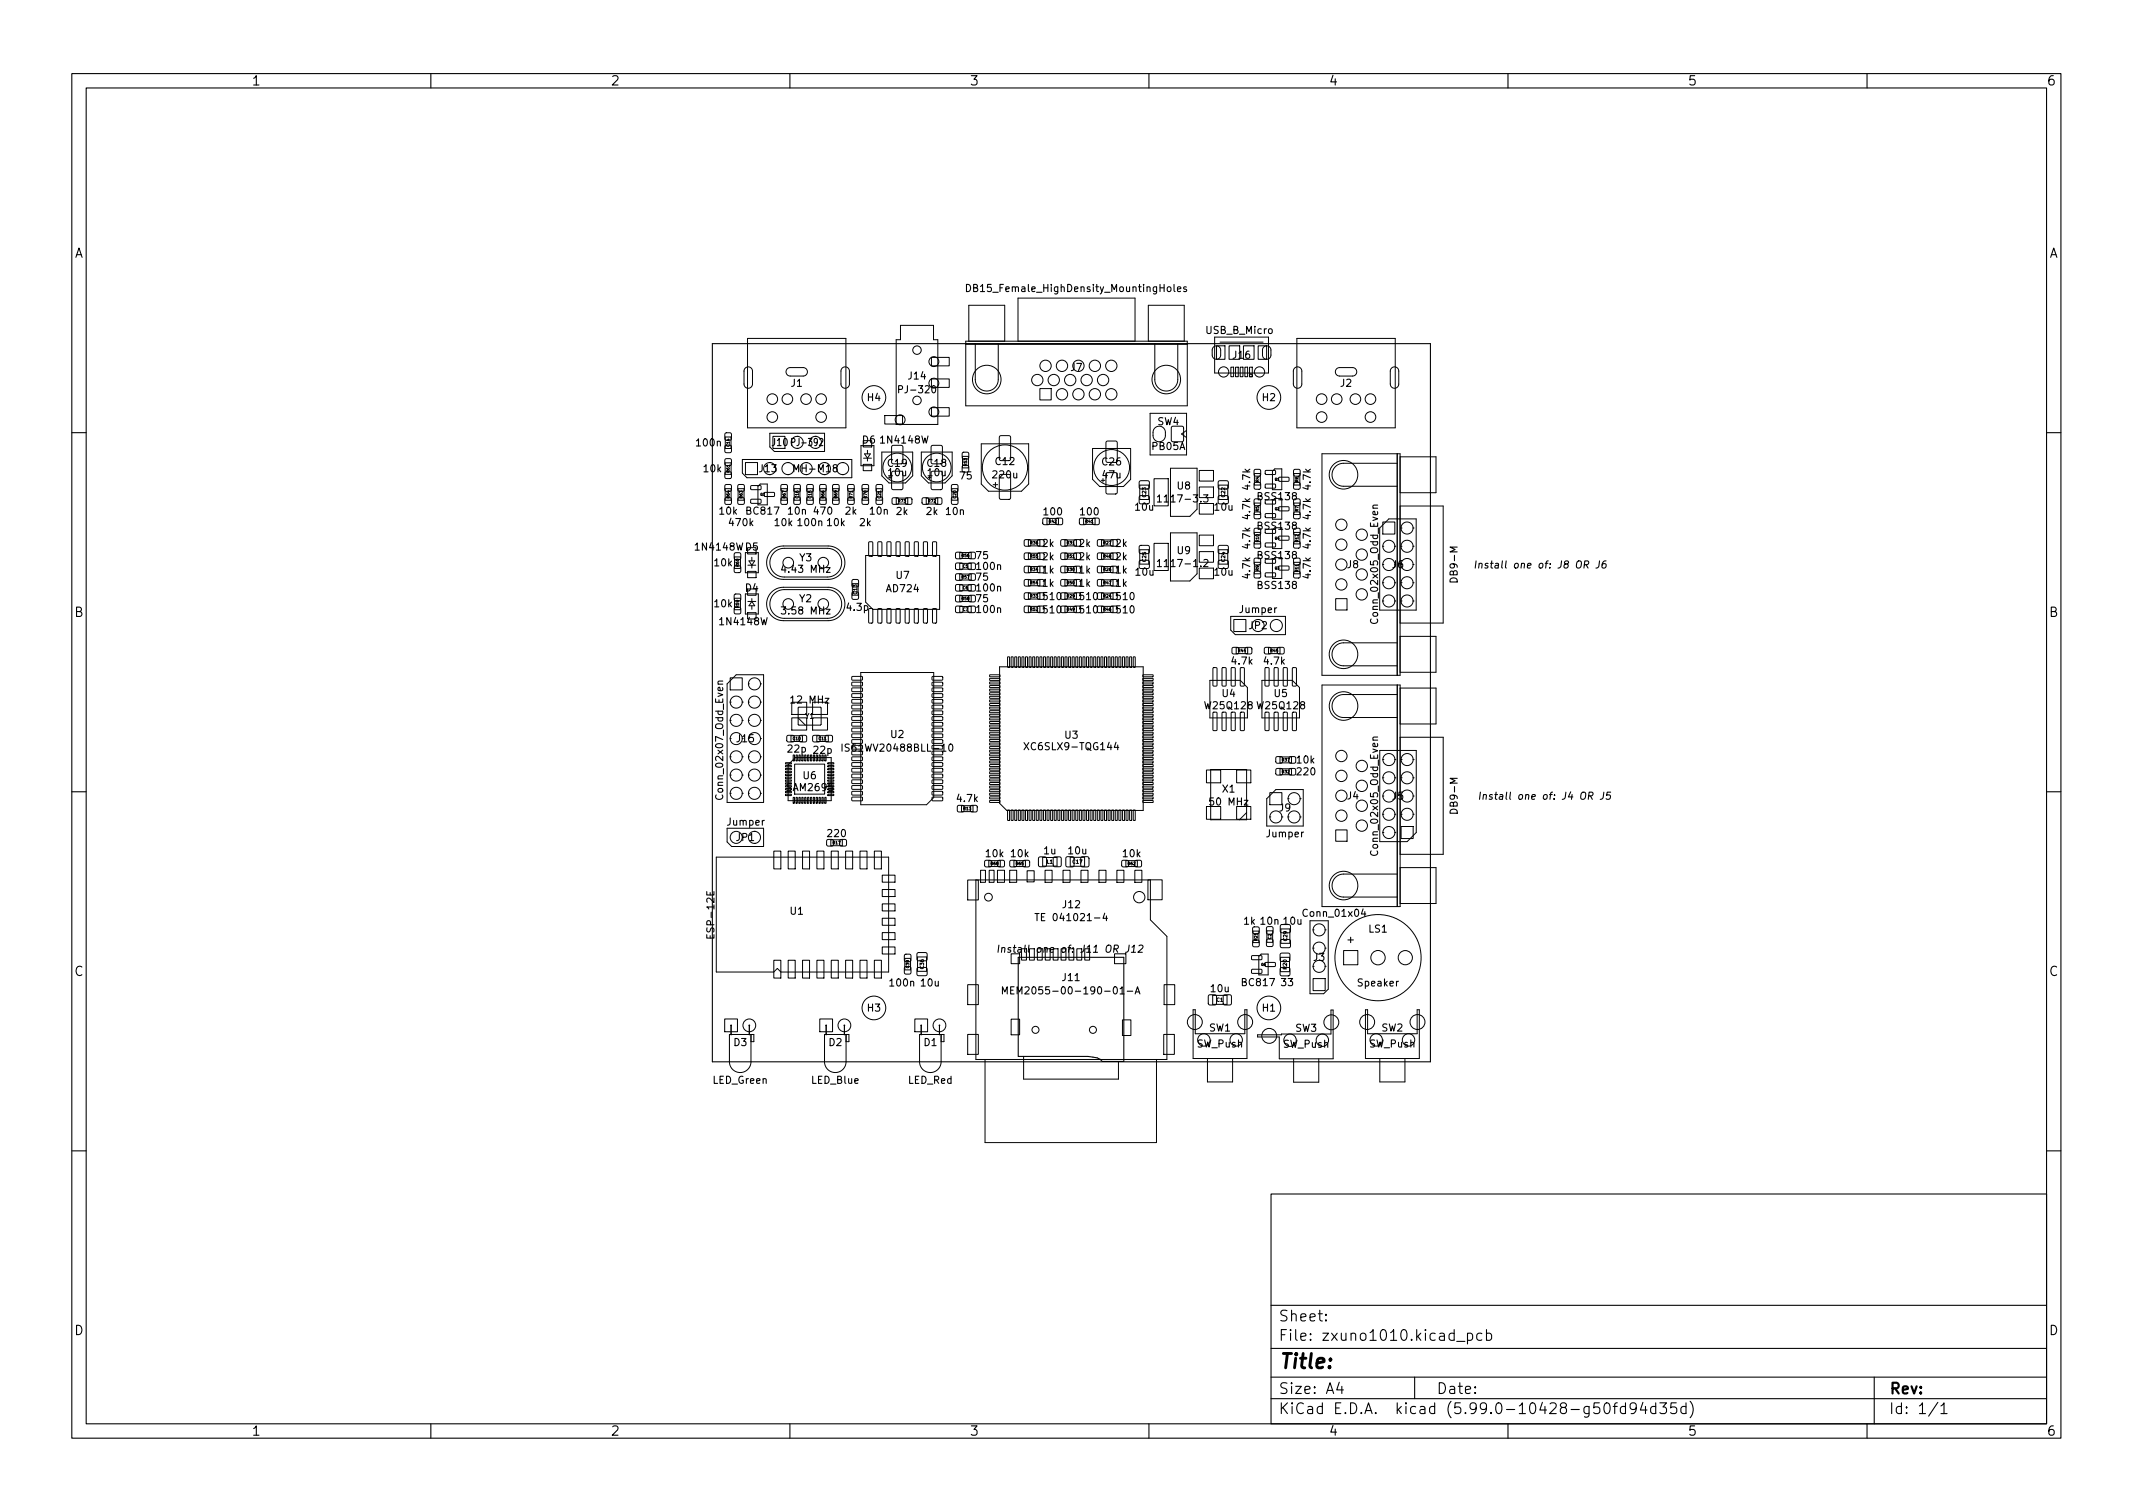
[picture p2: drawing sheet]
<svg xmlns="http://www.w3.org/2000/svg" width="297mm" height="210mm" viewBox="0 0 297 210" stroke-linecap="round" stroke-linejoin="round" font-family="sans-serif">
<defs><g id="words">
<text font-size="2.8" x="178" y="190.6">Title:</text>
<g font-size="2.1">
<text x="178" y="184">Sheet:</text>
<text x="178" y="186.7">File: zxuno1010.kicad_pcb</text>
<text x="178" y="196.9">KiCad E.D.A. kicad (5.99.0-10428-g50fd94d35d)</text>
<text x="178" y="194.1">Size: A4</text>
<text x="200" y="194.1">Date:</text>
<text x="263" y="194.1">Rev:</text>
<text x="263" y="196.9">Id: 1/1</text>
</g>
<g font-size="1.8">
<text x="35" y="11.9">1</text>
<text x="85" y="11.9">2</text>
<text x="135" y="11.9">3</text>
<text x="185" y="11.9">4</text>
<text x="235" y="11.9">5</text>
<text x="285" y="11.9">6</text>
<text x="10.3" y="35.9">A</text>
<text x="285.3" y="35.9">A</text>
<text x="10.3" y="85.9">B</text>
<text x="285.3" y="85.9">B</text>
<text x="10.3" y="135.9">C</text>
<text x="285.3" y="135.9">C</text>
<text x="10.3" y="185.9">D</text>
<text x="285.3" y="185.9">D</text>
<text x="35" y="199.9">1</text>
<text x="85" y="199.9">2</text>
<text x="135" y="199.9">3</text>
<text x="185" y="199.9">4</text>
<text x="235" y="199.9">5</text>
<text x="285" y="199.9">6</text>
</g>
<g font-size="1.4">
<text x="135.5" y="40.6">DB15_Female_HighDensity_MountingHoles</text>
<text x="168" y="46.5">USB_B_Micro</text>
<text x="110.2" y="53.8">J1</text>
<text x="126.5" y="52.8">J14</text>
<text x="149.1" y="51.6">J7</text>
<text x="171.7" y="49.9">J16</text>
<text x="186.7" y="53.8">J2</text>
<text x="120.8" y="55.8">H4</text>
<text x="125.6" y="54.7">PJ-320</text>
<text x="161.2" y="59.2">SW4</text>
<text x="175.8" y="55.8">H2</text>
<text x="97.1" y="62.1">100n</text>
<text x="98" y="65.7">10k</text>
<text x="105.8" y="65.7">J13</text>
<text x="107.6" y="62.1">J10 PJ-392</text>
<text x="110.9" y="65.7">MH-M18</text>
<text x="120.1" y="61.7">D6</text>
<text x="122.8" y="61.7">1N4148W</text>
<text x="123.7" y="65">C19</text>
<text x="129.2" y="65">C18</text>
<text x="138.7" y="64.7">C12</text>
<text x="153.5" y="64.8">C26</text>
<text x="160.5" y="62.6">PB05A</text>
<text x="100.2" y="71.6">10k</text>
<text x="104" y="71.6">BC817</text>
<text x="109.8" y="71.6">10n</text>
<text x="113.4" y="71.6">470</text>
<text x="117.7" y="71.6">2k</text>
<text x="121.2" y="71.6">10n</text>
<text x="123.8" y="66.3">10u</text>
<text x="124.8" y="71.7">2k</text>
<text x="129" y="71.7">2k</text>
<text x="129.3" y="66.3">10u</text>
<text x="131.8" y="71.7">10n</text>
<text x="133.7" y="66.7">75</text>
<text x="138.4" y="66.6">220u</text>
<text x="145.4" y="71.7">100</text>
<text x="150.5" y="71.7">100</text>
<text x="153.6" y="66.6">47u</text>
<text x="158.1" y="71.1">10u</text>
<text x="162" y="69.9">1117-3.3</text>
<text x="164" y="68.1">U8</text>
<text x="169.2" y="71.1">10u</text>
<text x="174.1" y="68.1" transform="rotate(-90 174.1 68.1)">4.7k</text>
<text x="175.3" y="69.6">BSS138</text>
<text x="182.5" y="68.1" transform="rotate(-90 182.5 68.1)">4.7k</text>
<text x="97" y="76.6">1N4148W D5</text>
<text x="101.7" y="73.2">470k</text>
<text x="107.9" y="73.2">10k 100n 10k</text>
<text x="119.7" y="73.2">2k</text>
<text x="136" y="77.8">75</text>
<text x="145.2" y="76.1">2k</text>
<text x="145.2" y="78">2k</text>
<text x="150.3" y="76.1">2k</text>
<text x="150.3" y="78">2k</text>
<text x="155.4" y="78">2k</text>
<text x="155.4" y="76.1">2k</text>
<text x="164" y="77.1">U9</text>
<text x="174.1" y="76.3" transform="rotate(-90 174.1 76.3)">4.7k</text>
<text x="174.1" y="72.2" transform="rotate(-90 174.1 72.2)">4.7k</text>
<text x="175.3" y="77.8">BSS138</text>
<text x="175.3" y="73.7">BSS138</text>
<text x="182.5" y="76.3" transform="rotate(-90 182.5 76.3)">4.7k</text>
<text x="182.5" y="72.2" transform="rotate(-90 182.5 72.2)">4.7k</text>
<text x="99.5" y="78.8">10k</text>
<text x="103.8" y="82.3">D4</text>
<text x="109.2" y="79.7">4.43 MHz</text>
<text x="111.3" y="83.8">Y2</text>
<text x="111.4" y="78.1">Y3</text>
<text x="123.5" y="82.4">AD724</text>
<text x="124.8" y="80.6">U7</text>
<text x="136" y="80.8">75</text>
<text x="136" y="83.8">75</text>
<text x="136.1" y="82.3">100n</text>
<text x="136.1" y="79.3">100n</text>
<text x="145.2" y="81.7">1k</text>
<text x="145.2" y="79.8">1k</text>
<text x="145.4" y="83.5">510</text>
<text x="150.3" y="81.7">1k</text>
<text x="150.3" y="79.8">1k</text>
<text x="150.4" y="83.5">510</text>
<text x="155.4" y="79.8">1k</text>
<text x="155.4" y="81.7">1k</text>
<text x="155.5" y="83.5">510</text>
<text x="158.2" y="80.1">10u</text>
<text x="162" y="78.9">1117-1.2</text>
<text x="169.2" y="80.1">10u</text>
<text x="174.1" y="80.5" transform="rotate(-90 174.1 80.5)">4.7k</text>
<text x="175.3" y="82">BSS138</text>
<text x="182.5" y="80.5" transform="rotate(-90 182.5 80.5)">4.7k</text>
<text x="187.6" y="79.1">J8</text>
<text x="193.9" y="79.1">J6</text>
<text x="203" y="80.8" transform="rotate(-90 203 80.8)">DB9-M</text>
<text x="206.9" y="79.1">Install one of: J8 OR J6</text>
<text x="99.5" y="84.5">10k</text>
<text x="100.4" y="87">1N4148W</text>
<text x="109.2" y="85.5">3.58 MHz</text>
<text x="118" y="85">4.3p</text>
<text x="136.1" y="85.3">100n</text>
<text x="145.4" y="85.4">510</text>
<text x="150.4" y="85.4">510</text>
<text x="155.5" y="85.4">510</text>
<text x="172.7" y="85.3">Jumper</text>
<text x="174" y="87.6">JP2</text>
<text x="191.9" y="86.5" transform="rotate(-90 191.9 86.5)">Conn_02x05_Odd_Even</text>
<text x="171.6" y="92.5">4.7k</text>
<text x="176.1" y="92.5">4.7k</text>
<text x="110.4" y="97.9">12 MHz</text>
<text x="168" y="98.7">W25Q128</text>
<text x="170.2" y="97">U4</text>
<text x="175.3" y="98.7">W25Q128</text>
<text x="177.5" y="97">U5</text>
<text x="102.6" y="103.3">J15</text>
<text x="109.8" y="104.8">22p</text>
<text x="113.3" y="104.9">22p</text>
<text x="118.1" y="104.6">IS61WV20488BLL-10</text>
<text x="124.1" y="102.7">U2</text>
<text x="143.2" y="104.4">XC6SLX9-TQG144</text>
<text x="148.3" y="102.8">U3</text>
<text x="180.6" y="106.3">10k</text>
<text x="180.7" y="107.9">220</text>
<text x="100.7" y="111" transform="rotate(-90 100.7 111)">Conn_02x07_Odd_Even</text>
<text x="109.7" y="110.1">SAM2695</text>
<text x="111.9" y="108.5">U6</text>
<text x="133.3" y="111.7">4.7k</text>
<text x="168.7" y="112.1">50 MHz</text>
<text x="170.2" y="110.3">X1</text>
<text x="178.2" y="113">J9</text>
<text x="187.6" y="111.3">J4</text>
<text x="193.9" y="111.3">J5</text>
<text x="203" y="113" transform="rotate(-90 203 113)">DB9-M</text>
<text x="207.5" y="111.3">Install one of: J4 OR J5</text>
<text x="101.3" y="114.9">Jumper</text>
<text x="102.6" y="117.1">JP1</text>
<text x="115.3" y="116.5">220</text>
<text x="137.3" y="119.3">10k</text>
<text x="140.8" y="119.3">10k</text>
<text x="145.4" y="118.9">1u</text>
<text x="148.8" y="118.9">10u</text>
<text x="156.4" y="119.3">10k</text>
<text x="176.4" y="116.6">Jumper</text>
<text x="191.9" y="118.8" transform="rotate(-90 191.9 118.8)">Conn_02x05_Odd_Even</text>
<text x="99.5" y="130.3" transform="rotate(-90 99.5 130.3)">ESP-12E</text>
<text x="110.1" y="127.4">U1</text>
<text x="145.2" y="128.2">TE 041021-4</text>
<text x="148" y="126.4">J12</text>
<text x="173.2" y="128.7">1k 10n 10u</text>
<text x="181.7" y="127.6">Conn_01x04</text>
<text x="187.7" y="131.3">+</text>
<text x="190.6" y="129.8">LS1</text>
<text x="124" y="137.3">100n</text>
<text x="128.3" y="137.3">10u</text>
<text x="140.6" y="132.6">Install one of: J11 OR J12</text>
<text x="148" y="136.6">J11</text>
<text x="173" y="137.3">BC817</text>
<text x="178.5" y="137.3">33</text>
<text x="182.9" y="133.8">J3</text>
<text x="189.2" y="137.3">Speaker</text>
<text x="120.8" y="140.8">H3</text>
<text x="141.8" y="138.4">MEM2055-00-190-01-A</text>
<text x="168.4" y="143.6">SW1</text>
<text x="168.7" y="138.1">10u</text>
<text x="175.8" y="140.8">H1</text>
<text x="180.4" y="143.7">SW3</text>
<text x="192.4" y="143.6">SW2</text>
<text x="102.2" y="145.6">D3</text>
<text x="115.5" y="145.6">D2</text>
<text x="128.7" y="145.6">D1</text>
<text x="166.7" y="145.8">SW_Push</text>
<text x="178.7" y="145.9">SW_Push</text>
<text x="190.7" y="145.8">SW_Push</text>
<text x="99.3" y="150.9">LED_Green</text>
<text x="113" y="150.9">LED_Blue</text>
<text x="126.5" y="150.9">LED_Red</text>
</g>
<text font-size="1" x="112.2" y="100.1">Y1</text>
<g font-size=".7">
<text x="159.6" y="69.2" transform="rotate(-90 159.6 69.2)">C23</text>
<text x="170.6" y="69.2" transform="rotate(-90 170.6 69.2)">C22</text>
<text x="119.4" y="82.7" transform="rotate(-90 119.4 82.7)">C13</text>
<text x="159.6" y="78.2" transform="rotate(-90 159.6 78.2)">C25</text>
<text x="170.6" y="78.2" transform="rotate(-90 170.6 78.2)">C24</text>
<text x="145.8" y="120.2">L1</text>
<text x="149.4" y="120.2">C17</text>
<text x="179.3" y="131" transform="rotate(-90 179.3 131)">C29</text>
<text x="128.6" y="134.9" transform="rotate(-90 128.6 134.9)">C36</text>
<text x="179.2" y="134.9" transform="rotate(-90 179.2 134.9)">R20</text>
<text x="169.4" y="139.5">C1</text>
</g>
<g font-size=".6">
<text x="101.6" y="65.8" transform="rotate(-90 101.6 65.8)">R61</text>
<text x="101.6" y="62.2" transform="rotate(-90 101.6 62.2)">C14</text>
<text x="134.6" y="64.9" transform="rotate(-90 134.6 64.9)">R53</text>
<text x="101.6" y="69.4" transform="rotate(-90 101.6 69.4)">R64</text>
<text x="103.4" y="69.4" transform="rotate(-90 103.4 69.4)">R63</text>
<text x="109.4" y="69.4" transform="rotate(-90 109.4 69.4)">R67</text>
<text x="111.2" y="69.4" transform="rotate(-90 111.2 69.4)">C16</text>
<text x="113" y="69.4" transform="rotate(-90 113 69.4)">C15</text>
<text x="114.8" y="69.4" transform="rotate(-90 114.8 69.4)">R66</text>
<text x="116.6" y="69.4" transform="rotate(-90 116.6 69.4)">R69</text>
<text x="118.7" y="69.4" transform="rotate(-90 118.7 69.4)">R71</text>
<text x="120.7" y="69.4" transform="rotate(-90 120.7 69.4)">R70</text>
<text x="122.6" y="69.4" transform="rotate(-90 122.6 69.4)">C21</text>
<text x="125.1" y="70">R73</text>
<text x="129.3" y="70">R72</text>
<text x="133.1" y="69.4" transform="rotate(-90 133.1 69.4)">C20</text>
<text x="175.3" y="71.2" transform="rotate(-90 175.3 71.2)">R5</text>
<text x="175.3" y="67.1" transform="rotate(-90 175.3 67.1)">R4</text>
<text x="180.8" y="71.2" transform="rotate(-90 180.8 71.2)">R7</text>
<text x="180.8" y="67.1" transform="rotate(-90 180.8 67.1)">R6</text>
<text x="133.9" y="77.5">R56</text>
<text x="143.5" y="75.8">R36</text>
<text x="143.5" y="77.6">R55</text>
<text x="146.1" y="72.8">R42</text>
<text x="148.6" y="75.8">R31</text>
<text x="148.6" y="77.6">R51</text>
<text x="151.2" y="72.8">R41</text>
<text x="153.7" y="77.6">R48</text>
<text x="153.7" y="75.8">R27</text>
<text x="175.3" y="75.4" transform="rotate(-90 175.3 75.4)">R10</text>
<text x="180.8" y="75.4" transform="rotate(-90 180.8 75.4)">R12</text>
<text x="102.9" y="78.9" transform="rotate(-90 102.9 78.9)">R60</text>
<text x="133.9" y="80.5">R57</text>
<text x="133.9" y="83.5">R58</text>
<text x="134.1" y="82">C6</text>
<text x="134.1" y="79">C5</text>
<text x="143.5" y="81.3">R54</text>
<text x="143.5" y="83.2">R33</text>
<text x="143.5" y="79.5">R34</text>
<text x="148.6" y="83.2">R29</text>
<text x="148.6" y="81.3">R50</text>
<text x="148.6" y="79.5">R30</text>
<text x="153.7" y="79.5">R26</text>
<text x="153.7" y="83.2">R24</text>
<text x="153.7" y="81.3">R47</text>
<text x="175.3" y="79.5" transform="rotate(-90 175.3 79.5)">R9</text>
<text x="180.8" y="79.6" transform="rotate(-90 180.8 79.6)">R11</text>
<text x="102.9" y="84.6" transform="rotate(-90 102.9 84.6)">R59</text>
<text x="134.1" y="85">C7</text>
<text x="143.5" y="85">R52</text>
<text x="148.6" y="85">R49</text>
<text x="153.7" y="85">R46</text>
<text x="172.4" y="90.8">R44</text>
<text x="176.9" y="90.8">R45</text>
<text x="110.4" y="103">C10</text>
<text x="114" y="103">C11</text>
<text x="178.5" y="106">R37</text>
<text x="178.5" y="107.7">R32</text>
<text x="134.2" y="112.8">R13</text>
<text x="116" y="117.5">R17</text>
<text x="138" y="120.4">R68</text>
<text x="141.5" y="120.4">R65</text>
<text x="157.1" y="120.4">R62</text>
<text x="175.1" y="131" transform="rotate(-90 175.1 131)">R21</text>
<text x="177" y="130.8" transform="rotate(-90 177 130.8)">C2</text>
<text x="126.6" y="134.8" transform="rotate(-90 126.6 134.8)">C39</text>
</g>
<g font-size=".4">
<text x="105.9" y="69">Q7</text>
<text x="177.6" y="66.9">Q1</text>
<text x="177.6" y="71">Q2</text>
<text x="177.6" y="75.1">Q4</text>
<text x="177.6" y="79.3">Q3</text>
<text x="175.7" y="134.5">Q6</text>
</g>
</g></defs>
<g fill="none" stroke="#000" stroke-width=".15">
<path d="M10 10.2h277v190.1h-277zM12 12.2h273v186.1h-273zM60 10.2v2M110 10.2v2M160 10.2v2M210 10.2v2M260 10.2v2M134.6 39.6a.51 .51 0 0 1 .6 .5 .51 .51 0 0 1-.6 .5zM165.2 40l-.2-.1-.2 .2 .1 .1 .3 .1v.3h-.4M99.2 47.8h100v100h-100zM125.1 54.2h.5l.1-.2-.1-.2-.5-.1v1M129.9 53.7h.1a.54 .54 0 0 1 .3 .5 .54 .54 0 0 1-.3 .5 .69 .69 0 0 1-.1-1z"/>
<path d="M10 60.2h2M161.2 69.2l.3-.3v1M161.2 78.2l.3-.3v1M161.2 69.9h.5M161.2 78.9h.5M167.6 68.9h.6l-.3 .4 .3 .1v.4l-.2 .1-.4-.1M167.7 78l.3-.1 .2 .3-.6 .7h.6M205.6 78.1l-.2 1M206 78.5l.1-.1 .3 .1-.1 .6M206 78.4l-.1 .7M223.7 78.1h-.3a.69 .69 0 0 0-.2 1l.4-.1 .1-.3-.2-.2h-.3l-.1 .2M285 60.2h2"/>
<path d="M10 110.2h2M117.3 103.6v1M118.3 103.6h-.4l-.2 .1v.3l.5 .2 .1 .2-.2 .2h-.4M132.2 103.7l.2-.1a.53 .53 0 0 1 .3 .5 .53 .53 0 0 1-.3 .5l-.2-.1-.1-.3zM142.6 103.4l.7 1M143.3 103.4l-.7 1M155.4 103.4l-.2 .7h.6M155.7 103.7v.7M206.2 110.3l-.2 1M206.6 110.7l.1-.1 .3 .1-.1 .6M206.6 110.6l-.1 .7M224.3 110.3h-.5l-.1 .5 .2-.1h.3l.1 .2-.1 .3-.2 .1-.3-.1"/>
<path d="M285 110.2h2M139.1 131.6l-.1 1M139.5 132l.2-.1 .2 .1v.6M139.5 131.9v.7M139.6 138.4v-1l.3 .7 .4-.7v1M140.7 137.9h.4M141.2 137.4h-.5v1h.5M141.8 133.3h14.7v14.5h-3l-.3-.3-.4-.2-1.3-.2h-9.7zM144.1 127.2h.6M144.4 127.2v1M153.8 127.2l-.2 .7h.6M154.1 127.5v.7"/>
<path d="M157 138h.7M158.1 138.4l.3-1 .3 1M158.2 138.1h.4M158.6 131.7l.4-.1 .1 .1 .1 .2-.7 .7h.6M10 160.2h2M177 166.3h108v32h-108zM285 160.2h2M60 198.3v2M110 198.3v2M160 198.3v2M177 194.8h108M177 191.8h108"/>
<path d="M177 187.8h108M177 181.8h108M184.6 183.8l.1 .1h-.1v-.1v.1M184.6 183l.1 .1h-.1v-.1v.1M186.5 192.5l-.4 1h1M186.9 193v1M197 191.8v3M202.9 186.8h1.1M204.4 185.7l.4-.1 .3 .3v.4l-.2 .3h-.1h-.4M204.4 185.6v1.5M206.4 185.7l-.5-.1-.3 .3v.4l.2 .3h.1h.5M207 185.7l.4-.1 .3 .3v.4l-.1 .3h-.2h-.4"/>
<path d="M207 185.1v1.5M210 198.3v2M223.6 195.4a.36 .36 0 0 1 .5 .2 .77 .77 0 0 1-.4 1.2 1 1 0 0 1-.1-1.4zM224.6 195.8h.6M225.2 195.3l-.3 .1v.1v1.3M226.4 195.9l-.5-.1-.3 .3v.4l.2 .3h.1h.5M226.4 195.3v1.5M227.9 196l-.3 .3-.5-.1-.1-.2v-.4l.1-.2 .5-.1 .2 .2a.99 .99 0 0 1-.4 1.3h-.3M228.8 195.3l-.4 1h1M229.1 195.8v1M230.6 195.9l-.5-.1-.2 .3v.4l.1 .3h.1h.5M230.6 195.3v1.5"/>
<path d="M231.1 195.3h1l-.5 .6a.41 .41 0 0 1 .5 .3v.3l-.2 .3h-.5l-.3-.1M233.4 195.3h-.7l-.1 .7 .3-.1 .5 .1 .1 .2-.1 .5-.2 .1h-.3l-.3-.1M234.8 195.9l-.4-.1-.3 .3v.4l.1 .3h.2h.4M234.8 195.3v1.5M235.4 195.1a1.72 1.72 0 0 1 0 2.3M260 198.3v2M261 191.8v6.5M269.9 195.3l-1.3 1.9M270.3 195.8l.4-.5v1.5M270.3 196.8h.8"/>
</g>
<g fill="none" stroke="#000" stroke-width=".14">
<path d="M103.8 51.3a.59 .59 0 0 1 .6-.2 .59 .59 0 0 1 .4 .6v1.8a.59 .59 0 0 1-.6 .6 .59 .59 0 0 1-.6-.6v-1.9zM104.1 47.1h13.7v12.5h-13.7zM110.1 52.4a.59 .59 0 0 1-.6-.6 .59 .59 0 0 1 .6-.6h1.7a.59 .59 0 0 1 .6 .6 .59 .59 0 0 1-.6 .6M117.3 51.3a.59 .59 0 0 1 .6-.2 .59 .59 0 0 1 .4 .6v1.8a.59 .59 0 0 1-.6 .6 .59 .59 0 0 1-.6-.6v-1.9zM123.2 57.9h2.5v1.1h-2.5zM125.4 45.3h4.6v2h.6v11.8h-5.8v-11.8h.6zM129.7 56.8h2.5v1.1h-2.5zM129.7 49.8h2.5v1.1h-2.5zM129.7 52.8h2.5v1.1h-2.5zM134.5 47.9h30.8M134.5 47.5h30.8v9h-30.8zM134.9 47.5v-5h5v5"/>
<path d="M135.8 47.9v4.9a1.6 1.6 0 0 0 1.6 1.6 1.6 1.6 0 0 0 1.6-1.6v-4.9M141.8 47.5v-6h16.3v6M144.8 54.1h1.6v1.6h-1.6zM159.9 47.5v-5h5v5M160.2 57.5h5v5.8h-5zM160.8 47.9v4.9a1.6 1.6 0 0 0 1.6 1.6 1.6 1.6 0 0 0 1.6-1.6v-4.9M160.8 59.6a.86 .86 0 0 1 1-.2 .86 .86 0 0 1 .5 .8v.5a.86 .86 0 0 1-.9 .8 .86 .86 0 0 1-.8-.8v-.7zM163.2 59.4l.1-.1 1.5 .1v.2v1.8l-.2 .1-1.4-.1-.1-.1zM165.2 59.9l-.7 .5 .7 .5M169 48.3a.59 .59 0 0 1 .6-.1 .59 .59 0 0 1 .4 .5v.7a.59 .59 0 0 1-.6 .6 .59 .59 0 0 1-.6-.6v-.8zM169.1 46.9h7.5v5h-7.5zM169.4 48.2h1.2v1.8h-1.2z"/>
<path d="M169.9 47.6h6M171.2 48.2h1.4v1.8h-1.4zM171.4 51.1h.4v1.4h-.4zM172.1 51.1h.3v1.4h-.3zM172.7 51.1h.4v1.4h-.4zM173.2 48.2h1.4v1.8h-1.4zM173.4 51.1h.3v1.4h-.3zM174 52.2l.2-.2 .2 .2v.3h-.4zM174 51.1h.4v1.4h-.4zM175.2 48.2h1.2v1.8h-1.2zM176 48.3a.59 .59 0 0 1 .6-.1 .59 .59 0 0 1 .4 .5v.7a.59 .59 0 0 1-.6 .6 .59 .59 0 0 1-.6-.6v-.8zM180.3 51.3a.59 .59 0 0 1 .6-.2 .59 .59 0 0 1 .4 .6v1.8a.59 .59 0 0 1-.6 .6 .59 .59 0 0 1-.6-.6v-1.9z"/>
<path d="M180.6 47.1h13.7v12.5h-13.7zM186.5 52.4a.59 .59 0 0 1-.5-.6 .59 .59 0 0 1 .5-.6h1.8a.59 .59 0 0 1 .6 .6 .59 .59 0 0 1-.6 .6M193.8 51.3a.59 .59 0 0 1 .6-.2 .59 .59 0 0 1 .4 .6v1.8a.59 .59 0 0 1-.6 .6 .59 .59 0 0 1-.6-.6v-1.9zM101 68h.8v1.6h-.8zM101 64.4h.8v1.6h-.8zM101 60.8h.8v1.6h-.8zM101 67.5h.8v.8h-.8zM101 69.4h.8v.8h-.8zM101 62.1h.8v.9h-.8zM101 60.3h.8v.9h-.8zM101 63.9h.8v.8h-.8zM101 65.8h.8v.8h-.8z"/>
<path d="M102.3 77.5h.8v1.6h-.8M102.3 77h.8v.8h-.8zM102.3 78.9h.8v.8h-.8zM102.8 68h.8v1.6h-.8zM102.8 69.4h.8v.8h-.8zM102.8 67.5h.8v.8h-.8zM103.4 64h15.2v2.5h-14.6l-.6-.6zM103.8 76.9v2.8h1.8v-2.8M103.8 64.4h1.7v1.7h-1.7zM104.1 79.6h1.2v.8h-1.2zM104.1 78.7h1.1M104.3 78.1h.8l-.4 .6z"/>
<path d="M104.6 69.5h1.3l.1 .5-.2 .1h-1.2l-.1-.2zM104.6 67.6h1.3l.1 .5-.2 .1h-1.2l-.1-.2zM104.7 77.6v.5M104.7 78.7v.4M105.6 70.3v-2.6l.3-.3h1v2.9M106.5 68.6h1.3l.1 .5h-.2h-1.2l-.1-.1zM107.2 60.3h7.6v2.6h-7l-.6-.7zM107.4 76.7a2.32 2.32 0 0 1 1.7-.7h6.2a2.32 2.32 0 0 1 2.4 2.3 2.32 2.32 0 0 1-2.4 2.4h-6.2a2.32 2.32 0 0 1-2.2-1.5 2.32 2.32 0 0 1 .5-2.5zM107.8 76.9a2 2 0 0 1 1.4-.6h6a2 2 0 0 1 2 2 2 2 0 0 1-2 2h-6a2 2 0 0 1-1.8-1.2 2 2 0 0 1 .4-2.2zM108.8 68h.8v1.6h-.8zM108.8 67.5h.8v.8h-.8zM108.8 69.4h.8v.8h-.8z"/>
<path d="M109.7 66.1h.1M109.7 64.4h.1M109.7 64.4a.84 .84 0 0 1 .9 .8 .84 .84 0 0 1-.9 .9M109.7 64.4a.84 .84 0 0 0-.8 .8 .84 .84 0 0 0 .8 .9M110.6 68h.8v1.6h-.8zM110.6 69.3h.8v.9h-.8zM110.6 67.5h.8v.9h-.8zM112.4 68h.8v1.6h-.8zM112.4 69.3h.8v.9h-.8zM112.4 67.5h.8v.9h-.8zM114.2 68h.8v1.6h-.8zM114.2 69.4h.8v.8h-.8z"/>
<path d="M114.2 67.5h.8v.8h-.8zM116 68h.8v1.6h-.8zM116 69.4h.8v.8h-.8zM116 67.5h.8v.8h-.8zM117.4 66.1h.1M117.4 64.4h.1M117.4 64.4a.84 .84 0 0 1 .8 .8 .84 .84 0 0 1-.8 .9M117.4 64.4a.84 .84 0 0 0-.9 .8 .84 .84 0 0 0 .9 .9M118.1 68h.8v1.6h-.8zM118.1 67.5h.8v.8h-.8zM118.1 69.4h.8v.8h-.8zM119.9 62v2.8h1.8v-2.8"/>
<path d="M120.1 68h.8v1.6h-.8zM120.1 67.5h.8v.8h-.8zM120.1 69.4h.8v.8h-.8zM120.2 64.7h1.2v.8h-1.2zM120.2 63.8h1.1M120.4 63.2h.8l-.4 .6zM120.5 77.3h10.3v7.5h-9.3l-1-1zM120.8 62.7v.5M120.8 63.8v.4M121 75.5l.4-.1 .1 .1v1.8v.2l-.5-.1zM122.1 68h.7v1.6h-.7zM122.1 69.3h.7v.9h-.7z"/>
<path d="M122.1 67.5h.7v.9h-.7zM122.3 75.5l.4-.1 .1 .1v1.8l-.1 .2-.5-.1zM122.8 62.9h4.3v3.3l-1 1h-2.3l-1-1zM123.5 75.5l.4-.1 .2 .1v1.8l-.1 .2-.5-.1zM124.2 62.1l1.3-.1 .2 .2v2.1l-.1 .3h-1.2l-.2-.2zM124.2 65.7l1.3-.1 .2 .2v2.1l-.1 .3h-1.2l-.2-.2zM124.3 69.4h.8v.8h-.8zM124.8 69.4h1.6v.8h-1.6zM124.8 75.5l.4-.1 .1 .1 .1 1.8-.1 .2-.5-.1zM126.1 75.5l.4-.1 .1 .1v1.8l-.1 .2-.4-.1zM126.1 69.4h.8v.8h-.8zM127.4 75.5l.4-.1 .1 .1v1.8l-.1 .2-.5-.1z"/>
<path d="M128.3 62.9h4.3v3.3l-1 1h-2.3l-1-1zM128.5 69.4h.8v.8h-.8zM128.6 75.5l.4-.1 .2 .1v1.8l-.1 .2-.5-.1zM129 69.4h1.6v.8h-1.6zM129.7 62.1l1.3-.1 .2 .2v2.1l-.1 .3h-1.2l-.2-.2zM129.7 65.7l1.3-.1 .2 .2v2.1l-.1 .3h-1.2l-.2-.2zM129.9 75.5l.4-.1 .1 .1v1.8l-.1 .2-.4-.1zM130.3 69.4h.8v.8h-.8zM132.5 68h.9v1.6h-.9zM132.6 67.5h.7v.9h-.7zM132.6 69.3h.7v.9h-.7zM133.1 80h.8v.7h-.8z"/>
<path d="M133.1 77h.8v.7h-.8zM133.1 78.5h.9v.7h-.9zM133.6 79.9h1.7v.9h-1.7zM133.6 76.9h1.7v.9h-1.7zM133.6 78.4h1.7v.8h-1.7zM134 63.5h.9v1.6h-.9zM134.1 64.9h.7v.8h-.7zM134.1 63h.7v.8h-.7zM134.9 78.5h.9v.7h-.9zM135 80h.8v.7h-.8zM135 77h.8v.7h-.8zM136.6 61.8h6.7v5.6l-1.1 1h-4.5l-1.1-1z"/>
<path d="M138.3 67.5h.6M138.6 67.2v.6M139.2 60.7h1.3l.2 .1v3.1l-.1 .2h-1.2l-.2-.1zM139.2 66.1h1.3l.2 .1v3.1l-.1 .2h-1.2l-.2-.1zM142.7 75.2h.8v.8h-.8zM142.7 78.9h.8v.8h-.8zM142.7 77.1h.8v.7h-.8zM144.5 75.2h.8v.8h-.8zM144.5 78.9h.8v.8h-.8zM144.5 77.1h.8v.7h-.8zM144.8 78.9h-1.6v.8h1.6M144.8 75.2h-1.6v.8h1.6"/>
<path d="M144.8 77h-1.6v.9h1.6M145.3 72.2h.8v.8h-.8zM145.8 72.2v.8h1.6v-.8M147.1 72.2h.8v.8h-.8zM147.8 75.2h.8v.8h-.8zM147.8 77.1h.8v.7h-.8zM147.8 78.9h.8v.8h-.8zM149.6 75.2h.8v.8h-.8zM149.6 77.1h.8v.7h-.8zM149.6 78.9h.8v.8h-.8zM149.9 78.9h-1.6v.8h1.6M149.9 75.2h-1.6v.8h1.6"/>
<path d="M149.9 77h-1.6v.9h1.6M150.4 72.2h.8v.8h-.8zM150.9 72.2v.8h1.6v-.8M152.1 62.4h5.4v4.3l-1.1 1h-3.3l-1-1zM152.2 72.2h.8v.8h-.8zM152.9 78.9h.8v.8h-.8zM152.9 77.1h.8v.7h-.8zM152.9 75.2h.8v.8h-.8zM153.6 66.6v.5M154.1 61.5l1.2-.1 .3 .2v2.5l-.2 .3h-1.2l-.2-.2zM154.1 65.9l1.2-.1 .3 .2v2.5l-.2 .3h-1.2l-.2-.2zM154.7 78.9h.8v.8h-.8z"/>
<path d="M154.7 77.1h.8v.7h-.8zM154.7 75.2h.8v.8h-.8zM155 78.9h-1.6v.8h1.6M155 75.2h-1.6v.8h1.6M155 77h-1.6v.9h1.6M158.7 78.1l.2-.1 1.1 .1 .1 .1-.1 .9-.2 .1-1.1-.1-.1-.2zM158.7 76l.2-.1 1.1 .1 .1 .2-.1 .8-.2 .1-1.1-.1-.1-.2zM158.7 67l.2-.1 1.1 .1 .1 .2-.1 .8-.2 .1-1.1-.1-.1-.2zM158.7 69.1l.2-.1 1.1 .1 .1 .1-.1 .9-.2 .1-1.1-.1-.1-.2zM158.7 76.5h1.3v2h-1.3zM158.7 67.5h1.3v2h-1.3zM160.7 66.7h2v3.7h-2z"/>
<path d="M160.7 75.7h2v3.7h-2zM163 65.2h3.7v5.7l-1 1h-2.7zM163 74.2h3.7v5.7l-1 1h-2.7zM167 65.5h2v1.5h-2zM167 67.8h2v1.5h-2zM167 70.1h2v1.5h-2zM167 74.5h2v1.5h-2zM167 76.8h2v1.5h-2zM167 79.1h2v1.5h-2zM169.7 67l.2-.1 1.1 .1 .1 .2-.1 .8-.2 .1-1.1-.1-.1-.2zM169.7 69.1l.2-.1 1.1 .1 .1 .1-.1 .9-.2 .1-1.1-.1-.1-.2zM169.7 76l.2-.1 1.1 .1 .1 .2-.1 .8-.2 .1-1.1-.1-.1-.2z"/>
<path d="M169.7 78.1l.2-.1 1.1 .1 .1 .1-.1 .9-.2 .1-1.1-.1-.1-.2zM169.7 76.5h1.3v2h-1.3zM169.7 67.5h1.3v2h-1.3zM174.7 70h.8v1.6h-.8zM174.7 65.9h.8v1.6h-.8zM174.7 74.1h.8v1.6h-.8zM174.7 78.3h.8v1.6h-.8zM174.7 77.8h.8v.8h-.8zM174.7 79.6h.8v.8h-.8zM174.7 73.6h.8v.8h-.8zM174.7 75.4h.8v.9h-.8zM174.7 69.5h.8v.8h-.8z"/>
<path d="M174.7 71.4h.8v.8h-.8zM174.7 65.4h.8v.8h-.8zM174.7 67.2h.8v.9h-.8zM176.2 79.8h1.4v.5h-.1h-1.2l-.1-.1zM176.2 77.9h1.4v.5h-.1h-1.2l-.1-.1zM176.2 67.4h1.4v.5l-.1 .1h-1.2l-.1-.2zM176.2 65.5h1.4v.5l-.1 .1h-1.2l-.1-.2zM176.2 75.6h1.4v.5l-.1 .1h-1.2l-.1-.2zM176.2 73.7h1.4v.5l-.1 .1h-1.2l-.1-.2zM176.2 71.5h1.4v.5l-.1 .1h-1.2l-.1-.2zM176.2 69.6h1.4v.5l-.1 .1h-1.2l-.1-.2zM177.2 68.2v-2.6l.3-.3h1v2.9"/>
<path d="M177.2 69.7v2.6M177.2 73.8v2.6M177.2 78v2.5M178.1 78.8h1.3l.1 .5-.1 .1h-1.3v-.2zM178.1 66.5h1.3l.1 .4-.1 .1h-1.3v-.1zM178.1 74.7h1.3l.1 .4-.1 .1h-1.3v-.1zM178.1 70.6h1.3l.1 .5h-.1h-1.3v-.1zM178.5 69.4v2.9M178.5 73.5v2.9M178.5 77.6v2.9M180.2 70h.8v1.6h-.8zM180.2 65.9h.8v1.6h-.8z"/>
<path d="M180.2 74.1h.8v1.6h-.8zM180.2 78.3h.8v1.6h-.8zM180.2 69.5h.8v.8h-.8zM180.2 71.4h.8v.8h-.8zM180.2 73.6h.8v.8h-.8zM180.2 75.4h.8v.9h-.8zM180.2 77.8h.8v.8h-.8zM180.2 79.6h.8v.8h-.8zM180.2 65.4h.8v.8h-.8zM180.2 67.2h.8v.9h-.8zM184.1 63.2h10.9v30.8h-10.9zM192.6 72.7h1.6v1.7h-1.6z"/>
<path d="M193.4 72.3h3.8v12.7h-5.1v-11.5zM194.2 76.1h.1M194.6 64.5h-7.5a1.6 1.6 0 0 0-1.6 1.6 1.6 1.6 0 0 0 1.6 1.6h7.5M194.6 63.2v30.8M195 63.6h5v5h-5M195 70.5h6v16.3h-6M195.1 76.1h.1M195.1 76.1a.84 .84 0 0 0 .8 .8 .84 .84 0 0 0 .9-.8M195.1 76.1a.84 .84 0 0 1 .8-.9 .84 .84 0 0 1 .9 .9M195.1 73.5h.1M195.1 73.5a.84 .84 0 0 0 .8 .9 .84 .84 0 0 0 .9-.9M195.1 73.5a.84 .84 0 0 1 .8-.8 .84 .84 0 0 1 .9 .8"/>
<path d="M196.8 78.6h.1M196.8 76.1h.1M196.8 73.5h.1M101.3 95.2l1.2-1.2h3.8v17.7h-5zM101.7 97.8h.1M101.7 97.8a.84 .84 0 0 0 .8 .8 .84 .84 0 0 0 .9-.8M101.7 97.8a.84 .84 0 0 1 .8-.9 .84 .84 0 0 1 .9 .9M101.7 94.4h1.7v1.7h-1.7zM102.3 83.3h.8v1.6h-.8M102.3 84.6h.8v.8h-.8zM102.3 82.8h.8v.8h-.8zM103.4 97.8h.1"/>
<path d="M103.8 82.7v2.8h1.8v-2.8M104.1 85.3h1.2v.9h-1.2zM104.1 82h1.2v.9h-1.2zM104.1 83.7h1.1M104.2 97.8h.1M104.2 97.8a.84 .84 0 0 0 .9 .8 .84 .84 0 0 0 .8-.8M104.2 97.8a.84 .84 0 0 1 .9-.9 .84 .84 0 0 1 .8 .9M104.2 95.2h.1M104.2 95.2a.84 .84 0 0 0 .9 .9 .84 .84 0 0 0 .8-.9M104.2 95.2a.84 .84 0 0 1 .9-.8 .84 .84 0 0 1 .8 .8M104.7 83.7l.4 .6h-.8zM104.7 83.3v.4"/>
<path d="M104.7 84.3v.5M105.9 97.8h.1M105.9 95.2h.1M107.4 82.5a2.32 2.32 0 0 1 1.7-.7h6.2a2.32 2.32 0 0 1 2.4 2.3 2.32 2.32 0 0 1-2.4 2.3h-6.2a2.33 2.33 0 0 1-2.2-1.4 2.33 2.33 0 0 1 .5-2.5zM107.8 82.7a2 2 0 0 1 1.4-.6h6a2 2 0 0 1 2 2 2 2 0 0 1-2 2h-6a2 2 0 0 1-1.8-1.2 2 2 0 0 1 .4-2.2zM110.3 97.8h2v1.7h-2zM110.3 100h2v1.7h-2zM111.2 100l.9 1M111.2 98.5h3l.2 .1v2.3l-.2 .1h-3v-.1v-2.3zM113.2 97.8h2v1.7h-2zM113.2 100h2v1.7h-2zM118.6 99.8h1.4l.1 .4-.1 .1h-1.3z"/>
<path d="M118.6 99h1.4l.1 .4-.1 .1h-1.3zM118.6 98.2h1.4l.1 .4-.1 .1h-1.3zM118.6 97.4h1.4l.1 .4-.1 .1h-1.3zM118.6 96.6h1.4l.1 .4-.1 .1h-1.3zM118.6 95.8h1.4l.1 .4-.1 .1h-1.3zM118.6 95h1.4l.1 .4-.1 .1h-1.3zM118.6 94.2h1.4l.1 .4-.1 .1h-1.3zM118.7 81.3v1.6M118.7 82.5h.8v.9h-.8zM118.7 80.8h.8v.9h-.8zM119.5 81.3v1.6M119.9 93.6h10.1v17.5l-1 1h-9.1z"/>
<path d="M121 84.8l.4-.1 .1 .1v1.8v.2l-.5-.1zM122.3 84.8l.4-.1 .1 .1v1.8l-.1 .2-.5-.1zM123.5 84.8l.4-.1 .2 .1v1.8l-.1 .2-.5-.1zM124.8 84.8l.4-.1 .1 .1 .1 1.8-.1 .2-.5-.1zM126.1 84.8l.4-.1 .1 .1v1.8l-.1 .2-.4-.1zM127.4 84.8l.4-.1 .1 .1v1.8l-.1 .2-.5-.1zM128.6 84.8l.4-.1 .2 .1v1.8l-.1 .2-.5-.1zM129.8 94.2h1.4l.1 .4-.1 .1h-1.3zM129.8 95h1.4l.1 .4-.1 .1h-1.3zM129.8 95.8h1.4l.1 .4-.1 .1h-1.3zM129.8 96.6h1.4l.1 .4-.1 .1h-1.3zM129.8 97.4h1.4l.1 .4-.1 .1h-1.3z"/>
<path d="M129.8 98.2h1.4l.1 .4-.1 .1h-1.3zM129.8 99h1.4l.1 .4-.1 .1h-1.3zM129.8 99.8h1.4l.1 .4-.1 .1h-1.3zM129.9 84.8l.4-.1 .1 .1v1.8l-.1 .2-.4-.1zM133.1 83h.8v.7h-.8zM133.1 81.5h.9v.7h-.9zM133.1 84.5h.9v.7h-.9zM133.6 82.9h1.7v.9h-1.7zM133.6 84.4h1.7v.8h-1.7zM133.6 81.4h1.7v.8h-1.7zM134.9 81.5h.9v.7h-.9zM134.9 84.5h.9v.7h-.9z"/>
<path d="M135 83h.8v.7h-.8zM137.8 100h1.4l.1 .2h-1.4zM137.8 99.5h1.4l.1 .2h-1.4zM137.8 99h1.4l.1 .2h-1.4zM137.8 98.5h1.4l.1 .2h-1.4zM137.8 98h1.4l.1 .2h-1.4zM137.8 97.5h1.4l.1 .2h-1.4zM137.8 97h1.4l.1 .2h-1.4zM137.8 96.5h1.4l.1 .2h-1.4zM137.8 96h1.4l.1 .2h-1.4zM137.8 95.5h1.4l.1 .2h-1.4zM137.8 95h1.4l.1 .2h-1.4z"/>
<path d="M137.8 94.5h1.4l.1 .2h-1.4zM137.8 94h1.4l.1 .2h-1.4zM139.2 92.8h20v20h-19l-1-1zM140.3 91.5h.3l-.1 1.4-.2-.1zM140.8 91.5h.3l-.1 1.4-.2-.1zM141.3 91.5h.3l-.1 1.4-.2-.1zM141.8 91.5h.3l-.1 1.4-.2-.1zM142.3 91.5h.3l-.1 1.4-.2-.1zM142.7 80.8h.8v.7h-.8zM142.7 84.5h.8v.7h-.8zM142.7 82.6h.8v.8h-.8zM142.8 91.5h.3l-.1 1.4-.2-.1z"/>
<path d="M143.2 82.6h1.6v.8h-1.6zM143.2 84.4h1.6v.9h-1.6zM143.3 91.5h.3l-.1 1.4-.2-.1zM143.8 91.5h.3l-.1 1.4-.2-.1zM144.3 91.5h.3l-.1 1.4-.2-.1zM144.5 80.8h.8v.7h-.8zM144.5 84.5h.8v.7h-.8zM144.5 82.6h.8v.8h-.8zM144.8 80.7h-1.6v.9h1.6M144.8 91.5h.3l-.1 1.4-.2-.1zM145.3 91.5h.3l-.1 1.4-.2-.1zM145.8 91.5h.3l-.1 1.4-.2-.1z"/>
<path d="M146.3 91.5h.3l-.1 1.4-.2-.1zM146.8 91.5h.3l-.1 1.4-.2-.1zM147.3 91.5h.3l-.1 1.4-.2-.1zM147.8 84.5h.8v.7h-.8zM147.8 82.6h.8v.8h-.8zM147.8 80.8h.8v.7h-.8zM147.8 91.5h.3l-.1 1.4-.2-.1zM148.3 82.6h1.6v.8h-1.6zM148.3 84.4h1.6v.9h-1.6zM148.3 91.5h.3l-.1 1.4-.2-.1zM148.8 91.5h.3l-.1 1.4-.2-.1zM149.3 91.5h.3l-.1 1.4-.2-.1z"/>
<path d="M149.6 84.5h.8v.7h-.8zM149.6 82.6h.8v.8h-.8zM149.6 80.8h.8v.7h-.8zM149.8 91.5h.3l-.1 1.4-.2-.1zM149.9 80.7h-1.6v.9h1.6M150.3 91.5h.3l-.1 1.4-.2-.1zM150.8 91.5h.3l-.1 1.4-.2-.1zM151.3 91.5h.3l-.1 1.4-.2-.1zM151.8 91.5h.3l-.1 1.4-.2-.1zM152.3 91.5h.3l-.1 1.4-.2-.1zM152.8 91.5h.3l-.1 1.4-.2-.1zM152.9 82.6h.8v.8h-.8z"/>
<path d="M152.9 84.5h.8v.7h-.8zM152.9 80.8h.8v.7h-.8zM153.3 91.5h.3l-.1 1.4-.2-.1zM153.4 82.6h1.6v.8h-1.6zM153.4 84.4h1.6v.9h-1.6zM153.8 91.5h.3l-.1 1.4-.2-.1zM154.3 91.5h.3l-.1 1.4-.2-.1zM154.7 82.6h.8v.8h-.8zM154.7 84.5h.8v.7h-.8zM154.7 80.8h.8v.7h-.8zM154.8 91.5h.3l-.1 1.4-.2-.1zM155 80.7h-1.6v.9h1.6"/>
<path d="M155.3 91.5h.3l-.1 1.4-.2-.1zM155.8 91.5h.3l-.1 1.4-.2-.1zM156.3 91.5h.3l-.1 1.4-.2-.1zM156.8 91.5h.3l-.1 1.4-.2-.1zM157.3 91.5h.3l-.1 1.4-.2-.1zM157.8 91.5h.3l-.1 1.4-.2-.1zM159.2 94h1.3l.1 .2h-1.4zM159.2 94.5h1.3l.1 .2h-1.4zM159.2 95h1.3l.1 .2h-1.4zM159.2 95.5h1.3l.1 .2h-1.4zM159.2 96h1.3l.1 .2h-1.4zM159.2 96.5h1.3l.1 .2h-1.4z"/>
<path d="M159.2 97h1.3l.1 .2h-1.4zM159.2 97.5h1.3l.1 .2h-1.4zM159.2 98h1.3l.1 .2h-1.4zM159.2 98.5h1.3l.1 .2h-1.4zM159.2 99h1.3l.1 .2h-1.4zM159.2 99.5h1.3l.1 .2h-1.4zM159.2 100h1.3l.1 .2h-1.4zM168.5 94.7h4.2l1 1v4.3h-5.2zM168.9 99.2h.4l.2 .1v2.3l-.2 .1h-.3l-.1-.1zM168.9 93h.4l.2 .1v2.3l-.2 .1h-.3l-.1-.1zM170.2 99.2h.4l.2 .1v2.3l-.2 .1h-.3l-.1-.1zM170.2 93h.4l.2 .1v2.3l-.2 .1h-.3l-.1-.1z"/>
<path d="M171.4 85.8h7.6v2.6h-7l-.6-.7zM171.5 99.2h.4l.1 .1v2.3l-.1 .1h-.4l-.1-.1zM171.5 93h.4l.1 .1v2.3l-.1 .1h-.4l-.1-.1zM171.6 90.2h.8v.8h-.8zM171.8 86.3h1.7v1.6h-1.7zM172.1 90.2h1.7v.8h-1.7zM172.8 99.2h.4l.1 .1v2.3l-.1 .1h-.4l-.1-.1zM172.8 93h.4l.1 .1v2.3l-.1 .1h-.4l-.1-.1zM173.5 90.2h.8v.8h-.8zM175.7 94.7h4.3l1 1v4.3h-5.3zM176.1 90.2h.8v.8h-.8zM176.2 99.2h.4l.1 .1v2.3l-.1 .1h-.4v-.1z"/>
<path d="M176.2 93h.4l.1 .1v2.3l-.1 .1h-.4v-.1zM176.6 90.2h1.7v.8h-1.7zM177.5 99.2h.4l.1 .1v2.3l-.1 .1h-.4l-.1-.1zM177.5 93h.4l.1 .1v2.3l-.1 .1h-.4l-.1-.1zM177.7 87.9h.1M177.7 86.3h.1M177.7 86.3a.84 .84 0 0 1 .9 .8 .84 .84 0 0 1-.9 .8M177.7 86.3a.84 .84 0 0 0-.8 .8 .84 .84 0 0 0 .8 .8M178 90.2h.8v.8h-.8zM178.7 99.2h.4l.2 .1v2.3l-.2 .1h-.3l-.1-.1zM178.7 93h.4l.2 .1v2.3l-.2 .1h-.3l-.1-.1zM180 99.2h.4l.1 .1v2.3l-.1 .1h-.3l-.1-.1z"/>
<path d="M180 93h.4l.1 .1v2.3l-.1 .1h-.3l-.1-.1zM184.1 95.4h10.9v30.8h-10.9zM186 83.4h1.6v1.5h-1.6zM194.2 83.7h.1M194.2 81.1h.1M194.6 89.5h-7.5a1.6 1.6 0 0 0-1.6 1.6 1.6 1.6 0 0 0 1.6 1.6h7.5M194.6 96.7h-7.5a1.6 1.6 0 0 0-1.6 1.6 1.6 1.6 0 0 0 1.6 1.6h7.5M194.6 95.4v30.8M195 88.6h5v5h-5M195 95.8h5v5h-5M195.1 83.7h.1M195.1 83.7a.84 .84 0 0 0 .8 .8 .84 .84 0 0 0 .9-.8"/>
<path d="M195.1 83.7a.84 .84 0 0 1 .8-.9 .84 .84 0 0 1 .9 .9M195.1 81.1h.1M195.1 81.1a.84 .84 0 0 0 .8 .9 .84 .84 0 0 0 .9-.9M195.1 81.1a.84 .84 0 0 1 .8-.8 .84 .84 0 0 1 .9 .8M196.8 83.7h.1M196.8 81.1h.1M99.8 119.3h24v16h-15l-.6-.5-.5 .5h-7.9zM101.3 115.3h5v2.6h-4.4l-.6-.7zM101.7 110.5h.1M101.7 110.5a.84 .84 0 0 0 .8 .8 .84 .84 0 0 0 .9-.8M101.7 110.5a.84 .84 0 0 1 .8-.9 .84 .84 0 0 1 .9 .9M101.7 107.9h.1"/>
<path d="M101.7 107.9a.84 .84 0 0 0 .8 .9 .84 .84 0 0 0 .9-.9M101.7 107.9a.84 .84 0 0 1 .8-.8 .84 .84 0 0 1 .9 .8M101.7 105.4h.1M101.7 105.4a.84 .84 0 0 0 .8 .8 .84 .84 0 0 0 .9-.8M101.7 105.4a.84 .84 0 0 1 .8-.9 .84 .84 0 0 1 .9 .9M101.7 102.8h.1M101.7 100.3h.1M101.7 100.3a.84 .84 0 0 0 .8 .8 .84 .84 0 0 0 .9-.8M101.7 100.3a.84 .84 0 0 1 .8-.8 .84 .84 0 0 1 .9 .8M103.4 110.5h.1M103.4 107.9h.1M103.4 105.4h.1"/>
<path d="M103.4 100.3h.1M104.2 110.5h.1M104.2 110.5a.84 .84 0 0 0 .9 .8 .84 .84 0 0 0 .8-.8M104.2 110.5a.84 .84 0 0 1 .9-.9 .84 .84 0 0 1 .8 .9M104.2 107.9h.1M104.2 107.9a.84 .84 0 0 0 .9 .9 .84 .84 0 0 0 .8-.9M104.2 107.9a.84 .84 0 0 1 .9-.8 .84 .84 0 0 1 .8 .8M104.2 105.4h.1M104.2 105.4a.84 .84 0 0 0 .9 .8 .84 .84 0 0 0 .8-.8M104.2 105.4a.84 .84 0 0 1 .9-.9 .84 .84 0 0 1 .8 .9M104.2 100.3h.1M104.2 100.3a.84 .84 0 0 0 .9 .8 .84 .84 0 0 0 .8-.8"/>
<path d="M104.2 100.3a.84 .84 0 0 1 .9-.8 .84 .84 0 0 1 .8 .8M105.1 115.8a.84 .84 0 0 1 .8 .8 .84 .84 0 0 1-.8 .8M105.9 110.5h.1M105.9 107.9h.1M105.9 105.4h.1M105.9 102.8h.1M105.9 100.3h.1M107.8 118.5h.9v2.5h-.9zM109.4 110.6h.8v.1l-.8 .1zM109.4 108.6h.8v.1l-.8 .1zM109.4 108.2h.8v.1l-.8 .1zM109.4 107.8h.8v.1l-.8 .1z"/>
<path d="M109.4 107.4h.8v.1l-.8 .1zM109.4 107h.8v.1l-.8 .1zM109.4 106.6h.8v.1l-.8 .1zM109.4 106.2h.8v.1l-.8 .1zM109.6 102.5h.9v.7h-.9zM109.8 118.5h.9v2.5h-.9zM110.1 102.4h1.7v.8h-1.7zM110.5 105.1l.1 .1v.8l-.1-.1zM110.5 111l.1 .1v.8l-.1-.1zM110.7 106.4h4.1v4.2h-4.1zM110.8 105.5h5v6h-6v-5zM110.9 105.1l.1 .1v.8l-.1-.1z"/>
<path d="M110.9 111l.1 .1v.8l-.1-.1zM111.3 105.1l.1 .1v.8l-.1-.1zM111.3 111l.1 .1v.8l-.1-.1zM111.4 102.5h.9v.7h-.9zM111.7 105.1l.1 .1v.8l-.1-.1zM111.7 111l.1 .1v.7h-.1zM111.8 118.5h.9v2.5h-.9zM112.1 105.1l.1 .1v.8l-.1-.1zM112.1 111l.1 .1v.7h-.1zM112.5 105.1l.1 .1v.8l-.1-.1zM112.5 111l.1 .1v.8l-.1-.1zM112.9 105.1l.1 .1v.8l-.1-.1z"/>
<path d="M112.9 111l.1 .1v.8l-.1-.1zM113.2 102.5h.9v.7h-.9zM113.3 105.1l.1 .1v.8l-.1-.1zM113.3 111l.1 .1v.8l-.1-.1zM113.7 105.1l.1 .1v.8l-.1-.1zM113.7 111l.1 .1v.7h-.1zM113.8 102.4h1.6v.8h-1.6zM113.8 118.5h.9v2.5h-.9zM114.1 105.1l.1 .1v.8l-.1-.1zM114.1 111l.1 .1v.7h-.1zM114.5 105.1l.1 .1v.8l-.1-.1zM114.5 111l.1 .1v.7h-.1z"/>
<path d="M114.9 105.1l.1 .1v.8l-.1-.1zM114.9 111l.1 .1v.7h-.1zM115 102.5h.9v.7h-.9zM115.2 117h.8v.7h-.8zM115.3 106.2h.8v.1l-.8 .1zM115.3 106.6h.8v.1l-.8 .1zM115.3 107h.8v.1l-.8 .1zM115.3 107.4h.8v.1l-.8 .1zM115.3 107.8h.8v.1l-.8 .1zM115.3 108.2h.8v.1l-.8 .1zM115.3 108.6h.8v.1l-.8 .1zM115.3 110.6h.8v.1l-.8 .1z"/>
<path d="M115.7 116.9v.9h1.6v-.9M115.8 118.5h.9v2.5h-.9zM117 117h.8v.7h-.8zM117.8 118.5h.9v2.5h-.9zM118.6 111h1.4l.1 .4-.1 .1h-1.3zM118.6 110.2h1.4l.1 .4-.1 .1h-1.3zM118.6 109.4h1.4l.1 .4-.1 .1h-1.3zM118.6 108.6h1.4l.1 .4-.1 .1h-1.3zM118.6 107.8h1.4l.1 .4-.1 .1h-1.3zM118.6 107h1.4l.1 .4-.1 .1h-1.3zM118.6 106.2h1.4l.1 .4-.1 .1h-1.3zM118.6 105.4h1.4l.1 .4-.1 .1h-1.3z"/>
<path d="M118.6 103h1.4l.1 .4-.1 .1h-1.3zM118.6 102.2h1.4l.1 .4-.1 .1h-1.3zM118.6 101.4h1.4l.1 .4-.1 .1h-1.3zM118.6 100.6h1.4l.1 .4-.1 .1h-1.3zM119.8 118.5h.9v2.5h-.9zM121.8 118.5h.9v2.5h-.9zM129.8 100.6h1.4l.1 .4-.1 .1h-1.3zM129.8 101.4h1.4l.1 .4-.1 .1h-1.3zM129.8 102.2h1.4l.1 .4-.1 .1h-1.3zM129.8 103h1.4l.1 .4-.1 .1h-1.3zM129.8 105.4h1.4l.1 .4-.1 .1h-1.3zM129.8 106.2h1.4l.1 .4-.1 .1h-1.3z"/>
<path d="M129.8 107h1.4l.1 .4-.1 .1h-1.3zM129.8 107.8h1.4l.1 .4-.1 .1h-1.3zM129.8 108.6h1.4l.1 .4-.1 .1h-1.3zM129.8 109.4h1.4l.1 .4-.1 .1h-1.3zM129.8 110.2h1.4l.1 .4-.1 .1h-1.3zM129.8 111h1.4l.1 .4-.1 .1h-1.3zM133.4 112.2h.8v.8h-.8zM133.9 112.2h1.6v.8h-1.6zM135.2 112.2h.8v.8h-.8zM137.2 119.9h.8v.7h-.8zM137.7 119.8v.9h1.6v-.9M137.8 111.5h1.4l.1 .2h-1.4z"/>
<path d="M137.8 111h1.4l.1 .2h-1.4zM137.8 110.5h1.4l.1 .2h-1.4zM137.8 110h1.4l.1 .2h-1.4zM137.8 109.5h1.4l.1 .2h-1.4zM137.8 109h1.4l.1 .2h-1.4zM137.8 108.5h1.4l.1 .2h-1.4zM137.8 108h1.4l.1 .2h-1.4zM137.8 107.5h1.4l.1 .2h-1.4zM137.8 107h1.4l.1 .2h-1.4zM137.8 106.5h1.4l.1 .2h-1.4zM137.8 106h1.4l.1 .2h-1.4zM137.8 105.5h1.4l.1 .2h-1.4z"/>
<path d="M137.8 105h1.4l.1 .2h-1.4zM137.8 104.5h1.4l.1 .2h-1.4zM137.8 104h1.4l.1 .2h-1.4zM137.8 103.5h1.4l.1 .2h-1.4zM137.8 103h1.4l.1 .2h-1.4zM137.8 102.5h1.4l.1 .2h-1.4zM137.8 102h1.4l.1 .2h-1.4zM137.8 101.5h1.4l.1 .2h-1.4zM137.8 101h1.4l.1 .2h-1.4zM137.8 100.5h1.4l.1 .2h-1.4zM139 119.9h.8v.7h-.8zM140.3 112.8h.3l-.1 1.4h-.2z"/>
<path d="M140.7 119.9h.8v.7h-.8zM140.8 112.8h.3l-.1 1.4h-.2zM141.2 119.8v.9h1.6v-.9M141.3 112.8h.3l-.1 1.4h-.2zM141.8 112.8h.3l-.1 1.4h-.2zM142.3 112.8h.3l-.1 1.4h-.2zM142.5 119.9h.8v.7h-.8zM142.8 112.8h.3l-.1 1.4h-.2zM143.3 112.8h.3l-.1 1.4h-.2zM143.8 112.8h.3l-.1 1.4h-.2zM144.3 112.8h.3l-.1 1.4h-.2zM144.7 119.4l.2-.1 .8 .1v.1v1.1l-.2 .1-.8-.1-.1-.2z"/>
<path d="M144.8 112.8h.3l-.1 1.4h-.2zM145.2 119.4v1.2h2v-1.2M145.3 112.8h.3l-.1 1.4h-.2zM145.8 112.8h.3l-.1 1.4h-.2zM146.3 112.8h.3l-.1 1.4h-.2zM146.7 119.4l.2-.1 .8 .1 .1 .1-.1 1.1-.1 .1-.9-.1v-.2zM146.8 112.8h.3l-.1 1.4h-.2zM147.3 112.8h.3l-.1 1.4h-.2zM147.8 112.8h.3l-.1 1.4h-.2zM148.3 112.8h.3l-.1 1.4h-.2zM148.5 119.4l.2-.1 .8 .1 .1 .1-.1 1.1-.2 .1-.8-.1-.1-.1zM148.8 112.8h.3l-.1 1.4h-.2z"/>
<path d="M149 119.4v1.2h2v-1.2M149.3 112.8h.3l-.1 1.4h-.2zM149.8 112.8h.3l-.1 1.4h-.2zM150.3 112.8h.3l-.1 1.4h-.2zM150.6 119.4l.1-.1 .9 .1 .1 .1-.1 1.1-.2 .1-.8-.1-.1-.1zM150.8 112.8h.3l-.1 1.4h-.2zM151.3 112.8h.3l-.1 1.4h-.2zM151.8 112.8h.3l-.1 1.4h-.2zM152.3 112.8h.3l-.1 1.4h-.2zM152.8 112.8h.3l-.1 1.4h-.2zM153.3 112.8h.3l-.1 1.4h-.2zM153.8 112.8h.3l-.1 1.4h-.2z"/>
<path d="M154.3 112.8h.3l-.1 1.4h-.2zM154.8 112.8h.3l-.1 1.4h-.2zM155.3 112.8h.3l-.1 1.4h-.2zM155.8 112.8h.3l-.1 1.4h-.2zM156.3 119.9h.8v.7h-.8zM156.3 112.8h.3l-.1 1.4h-.2zM156.8 119.8v.9h1.6v-.9M156.8 112.8h.3l-.1 1.4h-.2zM157.3 112.8h.3l-.1 1.4h-.2zM157.8 112.8h.3l-.1 1.4h-.2zM158.1 119.9h.8v.7h-.8zM159.2 100.5h1.3l.1 .2h-1.4z"/>
<path d="M159.2 101h1.3l.1 .2h-1.4zM159.2 101.5h1.3l.1 .2h-1.4zM159.2 102h1.3l.1 .2h-1.4zM159.2 102.5h1.3l.1 .2h-1.4zM159.2 103h1.3l.1 .2h-1.4zM159.2 103.5h1.3l.1 .2h-1.4zM159.2 104h1.3l.1 .2h-1.4zM159.2 104.5h1.3l.1 .2h-1.4zM159.2 105h1.3l.1 .2h-1.4zM159.2 105.5h1.3l.1 .2h-1.4zM159.2 106h1.3l.1 .2h-1.4zM159.2 106.5h1.3l.1 .2h-1.4z"/>
<path d="M159.2 107h1.3l.1 .2h-1.4zM159.2 107.5h1.3l.1 .2h-1.4zM159.2 108h1.3l.1 .2h-1.4zM159.2 108.5h1.3l.1 .2h-1.4zM159.2 109h1.3l.1 .2h-1.4zM159.2 109.5h1.3l.1 .2h-1.4zM159.2 110h1.3l.1 .2h-1.4zM159.2 110.5h1.3l.1 .2h-1.4zM159.2 111h1.3l.1 .2h-1.4zM159.2 111.5h1.3l.1 .2h-1.4zM168 112.3h2v1.8h-2zM168 107.2h2v1.8h-2z"/>
<path d="M168.6 107.1h5v7h-5zM172.2 107.2h2v1.8h-2zM172.2 112.3h2v1.8h-2zM173.6 113.1l-1 1M176.4 111.2l1.3-1.3h3.8v5.1h-5.1zM176.8 113.8h.1M176.8 113.8a.84 .84 0 0 0 .9 .8 .84 .84 0 0 0 .8-.8M176.8 113.8a.84 .84 0 0 1 .9-.9 .84 .84 0 0 1 .8 .9M176.8 110.4h1.7v1.7h-1.7zM177.7 105.4h.8v.8h-.8zM177.7 107.1h.8v.8h-.8zM178.3 105.4h1.5v.8h-1.5z"/>
<path d="M178.3 107h1.5v.9h-1.5zM178.5 113.8h.1M179.4 113.8h.1M179.4 113.8a.84 .84 0 0 0 .8 .8 .84 .84 0 0 0 .9-.8M179.4 113.8a.84 .84 0 0 1 .8-.9 .84 .84 0 0 1 .9 .9M179.4 111.2h.1M179.4 111.2a.84 .84 0 0 0 .8 .9 .84 .84 0 0 0 .9-.9M179.4 111.2a.84 .84 0 0 1 .8-.8 .84 .84 0 0 1 .9 .8M179.6 105.4h.8v.8h-.8zM179.6 107.1h.8v.8h-.8zM181.1 113.8h.1M181.1 111.2h.1"/>
<path d="M186 115.6h1.6v1.5h-1.6zM192.1 104.5h5.1v11.4l-1.2 1.3h-3.9zM194.3 105.8h.1M194.3 108.3h.1M194.3 113.4h.1M194.3 115.9h.1M195 102.7h6v16.3h-6M195.1 105.8h.1M195.1 105.8a.84 .84 0 0 1 .9-.9 .84 .84 0 0 1 .8 .9M195.1 105.8a.84 .84 0 0 0 .9 .8 .84 .84 0 0 0 .8-.8M195.1 108.3h.1M195.1 108.3a.84 .84 0 0 1 .9-.8 .84 .84 0 0 1 .8 .8"/>
<path d="M195.1 108.3a.84 .84 0 0 0 .9 .8 .84 .84 0 0 0 .8-.8M195.1 113.4h.1M195.1 113.4a.84 .84 0 0 1 .9-.9 .84 .84 0 0 1 .8 .9M195.1 113.4a.84 .84 0 0 0 .9 .8 .84 .84 0 0 0 .8-.8M195.1 115.1h1.7v1.7h-1.7zM196.8 105.8h.1M196.8 108.3h.1M196.8 110.8h.1M196.8 113.4h.1M107.8 133.7h.9v2.5h-.9zM109.8 133.7h.9v2.5h-.9zM111.8 133.7h.9v2.5h-.9z"/>
<path d="M113.8 133.7h.9v2.5h-.9zM115.8 133.7h.9v2.5h-.9zM117.8 133.7h.9v2.5h-.9zM119.8 133.7h.9v2.5h-.9zM121.8 133.7h.9v2.5h-.9zM122.9 121.9h1.7v.9h-1.7zM122.9 123.9h1.7v.9h-1.7zM122.9 125.9h1.7v.9h-1.7zM122.9 127.9h1.7v.9h-1.7zM122.9 129.9h1.7v.9h-1.7zM122.9 131.9h1.7v.9h-1.7zM126 133.4h.8v1.6h-.8z"/>
<path d="M126 134.7h.8v.9h-.8zM126 132.9h.8v.9h-.8zM127.8 134.8l.1-.1 1.1 .1 .1 .1-.1 .9-.1 .1-1.1-.1-.1-.2zM127.8 132.7l.1-.1 1.1 .1 .1 .2-.1 .8-.1 .1-1.1-.1-.1-.2zM127.8 133.2h1.2v2h-1.2zM134.8 137.1h1.4v2.8h-1.4zM134.8 122.5h1.4v2.8h-1.4zM135.9 122.5h24.3v5.6l2.3 2.3v17.1h-26.6zM136.6 121.2h.6v1.7h-.6zM137.8 121.2h.6v1.7h-.6zM138.9 121.2h1v1.7h-1zM140.6 121.2h1v1.7h-1z"/>
<path d="M140.8 132.8h1.2v1.4h-1.2zM142.3 132.1h.6v1.6h-.6zM143 121.2h1v1.6h-1zM143.4 132.1h.6v1.6h-.6zM144.5 132.1h.6v1.6h-.6zM145.5 121.2h1v1.7h-1zM145.6 132.1h.6v1.6h-.6zM146.7 132.1h.6v1.6h-.6zM147.8 132.1h.6v1.6h-.6zM148 121.2h1v1.7h-1zM148.9 132.1h.6v1.6h-.6zM150 132.1h.6v1.6h-.6z"/>
<path d="M150.5 121.2h1v1.7h-1zM151.1 132.1h.6v1.6h-.6zM153 121.2h1v1.7h-1zM155.2 132.8h1.6v1.4h-1.6zM155.5 121.2h1v1.7h-1zM158 121.2h1v1.7h-1zM159.9 122.5h1.9v2.8h-1.9zM162.1 137.1h1.5v2.8h-1.5zM168.3 138.6l.2-.1 .8 .1 .1 .2-.1 1.1h-.1h-.9v-.2zM168.9 138.6v1.3h2v-1.3M170.4 138.6l.2-.1 .8 .1 .1 .2-.1 1.1h-.2h-.8l-.1-.2zM174.3 135h1.4v.5h-.1h-1.2l-.1-.1z"/>
<path d="M174.3 133.1h1.4v.5h-.1h-1.2l-.1-.1zM174.5 129.6h.8v1.6h-.8zM174.5 131h.8v.8h-.8zM174.5 129.1h.8v.8h-.8zM175.3 133.2l.3-.4h1v2.9h-1.3zM176.2 134h1.3l.1 .5-.1 .1h-1.3v-.2zM176.4 129.6h.8v1.6h-.8zM176.4 129.1h.8v.9h-.8zM176.4 130.8h.8v.9h-.8zM178.3 133.3h1.3v2h-1.3zM178.3 132.8l.2-.1 1.1 .1v.1v.9l-.2 .1-1.1-.1v-.2zM178.3 134.8l.2-.1 1.1 .1v.1v.9l-.2 .1-1.1-.1v-.2z"/>
<path d="M178.4 130.9l.1-.1 1.1 .1 .1 .1-.1 .9-.1 .1-1.1-.1-.1-.2zM178.4 128.8l.1-.1 1.1 .1 .1 .2-.1 .8-.1 .1-1.1-.1-.1-.2zM178.4 129.3h1.2v2h-1.2zM182.4 128.2h2.6v9.5l-.7 .7h-1.9zM182.9 129.5h.1M182.9 129.5a.84 .84 0 0 1 .8-.9 .84 .84 0 0 1 .8 .9M182.9 129.5a.84 .84 0 0 0 .8 .8 .84 .84 0 0 0 .8-.8M182.9 132h.1M182.9 132a.84 .84 0 0 1 .8-.8 .84 .84 0 0 1 .8 .8M182.9 132a.84 .84 0 0 0 .8 .9 .84 .84 0 0 0 .8-.9M182.9 134.6h.1M182.9 134.6a.84 .84 0 0 1 .8-.9 .84 .84 0 0 1 .8 .9"/>
<path d="M182.9 134.6a.84 .84 0 0 0 .8 .8 .84 .84 0 0 0 .8-.8M182.9 136.3h1.6v1.6h-1.6zM184.5 129.5h.1M184.5 132h.1M184.5 134.6h.1M187.1 132.4h2v1.9h-2zM194.6 121.7h-7.5a1.6 1.6 0 0 0-1.6 1.6 1.6 1.6 0 0 0 1.6 1.6h7.5M195 120.8h5v5h-5M100.9 141.9h1.8v1.8h-1.8zM101.8 142.8v1.2M104.3 142.8v1.2M104.6 144v3.8a1.5 1.5 0 0 1-1.5 1.5 1.5 1.5 0 0 1-1.5-1.5v-3.8h3.4v1h-.4"/>
<path d="M114.2 141.9h1.7v1.8h-1.7zM115.1 142.8v1.2M117.6 142.8v1.2M117.8 144v3.8a1.5 1.5 0 0 1-1.5 1.5 1.5 1.5 0 0 1-1.5-1.5v-3.8h3.4v1h-.4M127.4 141.9h1.8v1.8h-1.8zM128.3 142.8v1.2M130.8 142.8v1.2M131.1 144v3.8a1.5 1.5 0 0 1-1.5 1.5 1.5 1.5 0 0 1-1.5-1.5v-3.8h3.4v1h-.4M134.8 144h1.4v2.8h-1.4zM137.2 147.5v11.6h23.9v-11.6M140.8 141.9h1.2v2.2h-1.2zM142.5 147.1v3.2h13.3v-2.5"/>
<path d="M156.3 142h1.2v2.2h-1.2zM162.1 144h1.4v2.8h-1.4zM166.2 140.6h.3v3.3h6.9v-3.3h.2v6.8h-7.4zM168.2 147.4v3.3h3.5v-3.3M175.1 144.1h3.4v-.1h6.8v-3.4h.4v6.8h-7.6v-3h-3zM180.1 147.4v3.3h3.5v-3.3M190.2 140.6h.2v3.3h7v-3.3h.3v6.8h-7.5zM192.1 147.4v3.3h3.6v-3.3"/>
<circle cx="107.5" cy="55.6" r=".74"/>
<circle cx="107.5" cy="58.1" r=".74"/>
<circle cx="109.6" cy="55.6" r=".74"/>
<circle cx="112.2" cy="55.6" r=".74"/>
<circle cx="114.3" cy="55.6" r=".74"/>
<circle cx="114.4" cy="58.1" r=".74"/>
<circle cx="121.7" cy="55.3" r="1.65"/>
<circle cx="125.4" cy="58.5" r=".69"/>
<circle cx="127.7" cy="48.8" r=".59"/>
<circle cx="127.7" cy="55.8" r=".59"/>
<circle cx="130" cy="57.4" r=".69"/>
<circle cx="130.1" cy="53.4" r=".69"/>
<circle cx="130.1" cy="50.4" r=".69"/>
<circle cx="137.4" cy="52.8" r="1.99"/>
<circle cx="144.5" cy="52.9" r=".79"/>
<circle cx="145.6" cy="50.9" r=".79"/>
<circle cx="146.7" cy="52.9" r=".79"/>
<circle cx="147.9" cy="54.9" r=".79"/>
<circle cx="147.9" cy="50.9" r=".79"/>
<circle cx="149" cy="52.9" r=".79"/>
<circle cx="150.2" cy="54.9" r=".79"/>
<circle cx="151.3" cy="52.9" r=".79"/>
<circle cx="152.5" cy="54.9" r=".79"/>
<circle cx="152.5" cy="50.9" r=".79"/>
<circle cx="153.6" cy="52.9" r=".79"/>
<circle cx="154.8" cy="54.9" r=".79"/>
<circle cx="154.8" cy="50.9" r=".79"/>
<circle cx="162.4" cy="52.8" r="1.99"/>
<circle cx="170.4" cy="51.8" r=".71"/>
<circle cx="175.4" cy="51.8" r=".71"/>
<circle cx="176.7" cy="55.3" r="1.65"/>
<circle cx="184" cy="55.6" r=".74"/>
<circle cx="184" cy="58.1" r=".74"/>
<circle cx="186.1" cy="55.6" r=".74"/>
<circle cx="188.7" cy="55.6" r=".74"/>
<circle cx="190.8" cy="55.6" r=".74"/>
<circle cx="190.8" cy="58.1" r=".74"/>
<circle cx="109.8" cy="78.3" r=".74"/>
<circle cx="114.6" cy="78.3" r=".74"/>
<circle cx="124.9" cy="65.1" r="2"/>
<circle cx="130.5" cy="65.1" r="2"/>
<circle cx="140" cy="65.1" r="3.2"/>
<circle cx="154.8" cy="65.1" r="2.5"/>
<circle cx="186.8" cy="75.8" r=".79"/>
<circle cx="186.8" cy="78.6" r=".79"/>
<circle cx="186.8" cy="73.1" r=".79"/>
<circle cx="187.1" cy="66.1" r="1.99"/>
<circle cx="189.6" cy="77.2" r=".79"/>
<circle cx="189.6" cy="80" r=".79"/>
<circle cx="189.6" cy="74.5" r=".79"/>
<circle cx="193.4" cy="76.1" r=".84"/>
<circle cx="193.4" cy="78.6" r=".84"/>
<circle cx="195.9" cy="78.6" r=".84"/>
<circle cx="109.8" cy="84.1" r=".74"/>
<circle cx="114.6" cy="84.1" r=".74"/>
<circle cx="186.8" cy="81.4" r=".79"/>
<circle cx="187.1" cy="91.1" r="1.99"/>
<circle cx="187.1" cy="98.3" r="1.99"/>
<circle cx="189.6" cy="82.8" r=".79"/>
<circle cx="193.4" cy="81.1" r=".84"/>
<circle cx="193.4" cy="83.7" r=".84"/>
<circle cx="102.5" cy="116.6" r=".84"/>
<circle cx="102.5" cy="102.8" r=".84"/>
<circle cx="105.1" cy="102.8" r=".84"/>
<circle cx="186.8" cy="105.3" r=".79"/>
<circle cx="186.8" cy="110.8" r=".79"/>
<circle cx="186.8" cy="108" r=".79"/>
<circle cx="186.8" cy="113.6" r=".79"/>
<circle cx="189.6" cy="115" r=".79"/>
<circle cx="189.6" cy="109.4" r=".79"/>
<circle cx="189.6" cy="112.2" r=".79"/>
<circle cx="189.6" cy="106.7" r=".79"/>
<circle cx="193.4" cy="105.8" r=".84"/>
<circle cx="193.4" cy="110.8" r=".84"/>
<circle cx="193.4" cy="108.3" r=".84"/>
<circle cx="193.4" cy="113.4" r=".84"/>
<circle cx="193.4" cy="115.9" r=".84"/>
<circle cx="196" cy="110.8" r=".84"/>
<circle cx="137.7" cy="124.9" r=".54"/>
<circle cx="158.6" cy="124.9" r=".79"/>
<circle cx="187.1" cy="123.3" r="1.99"/>
<circle cx="191.9" cy="133.3" r="6"/>
<circle cx="191.9" cy="133.3" r="1"/>
<circle cx="195.7" cy="133.3" r=".99"/>
<circle cx="104.3" cy="142.8" r=".89"/>
<circle cx="117.6" cy="142.8" r=".89"/>
<circle cx="121.7" cy="140.3" r="1.65"/>
<circle cx="130.8" cy="142.8" r=".89"/>
<circle cx="144.2" cy="143.4" r=".49"/>
<circle cx="152.2" cy="143.4" r=".49"/>
<circle cx="166.4" cy="142.3" r="1.04"/>
<circle cx="167.6" cy="144.8" r=".86"/>
<circle cx="172.1" cy="144.8" r=".86"/>
<circle cx="173.4" cy="142.3" r="1.04"/>
<circle cx="176.7" cy="140.3" r="1.65"/>
<circle cx="176.7" cy="144.2" r="1.04"/>
<circle cx="179.7" cy="144.8" r=".86"/>
<circle cx="184.2" cy="144.8" r=".86"/>
<circle cx="185.4" cy="142.3" r="1.04"/>
<circle cx="190.4" cy="142.3" r="1.04"/>
<circle cx="191.6" cy="144.8" r=".86"/>
<circle cx="196.2" cy="144.8" r=".86"/>
<circle cx="197.4" cy="142.3" r="1.04"/>
</g>
<g fill="#000" stroke="#000" stroke-width=".14">
<circle cx="101.8" cy="144" r=".05"/>
<circle cx="101.8" cy="142.8" r=".05"/>
<circle cx="104.4" cy="144" r=".05"/>
<circle cx="104.4" cy="142.8" r=".05"/>
<circle cx="115" cy="144" r=".05"/>
<circle cx="115" cy="142.8" r=".05"/>
<circle cx="117.6" cy="142.8" r=".05"/>
<circle cx="117.6" cy="144" r=".05"/>
<circle cx="128.3" cy="144" r=".05"/>
<circle cx="128.3" cy="142.8" r=".05"/>
<circle cx="130.8" cy="142.8" r=".05"/>
<circle cx="130.8" cy="144" r=".05"/>
</g>
<use href="#words"/>
</svg>
